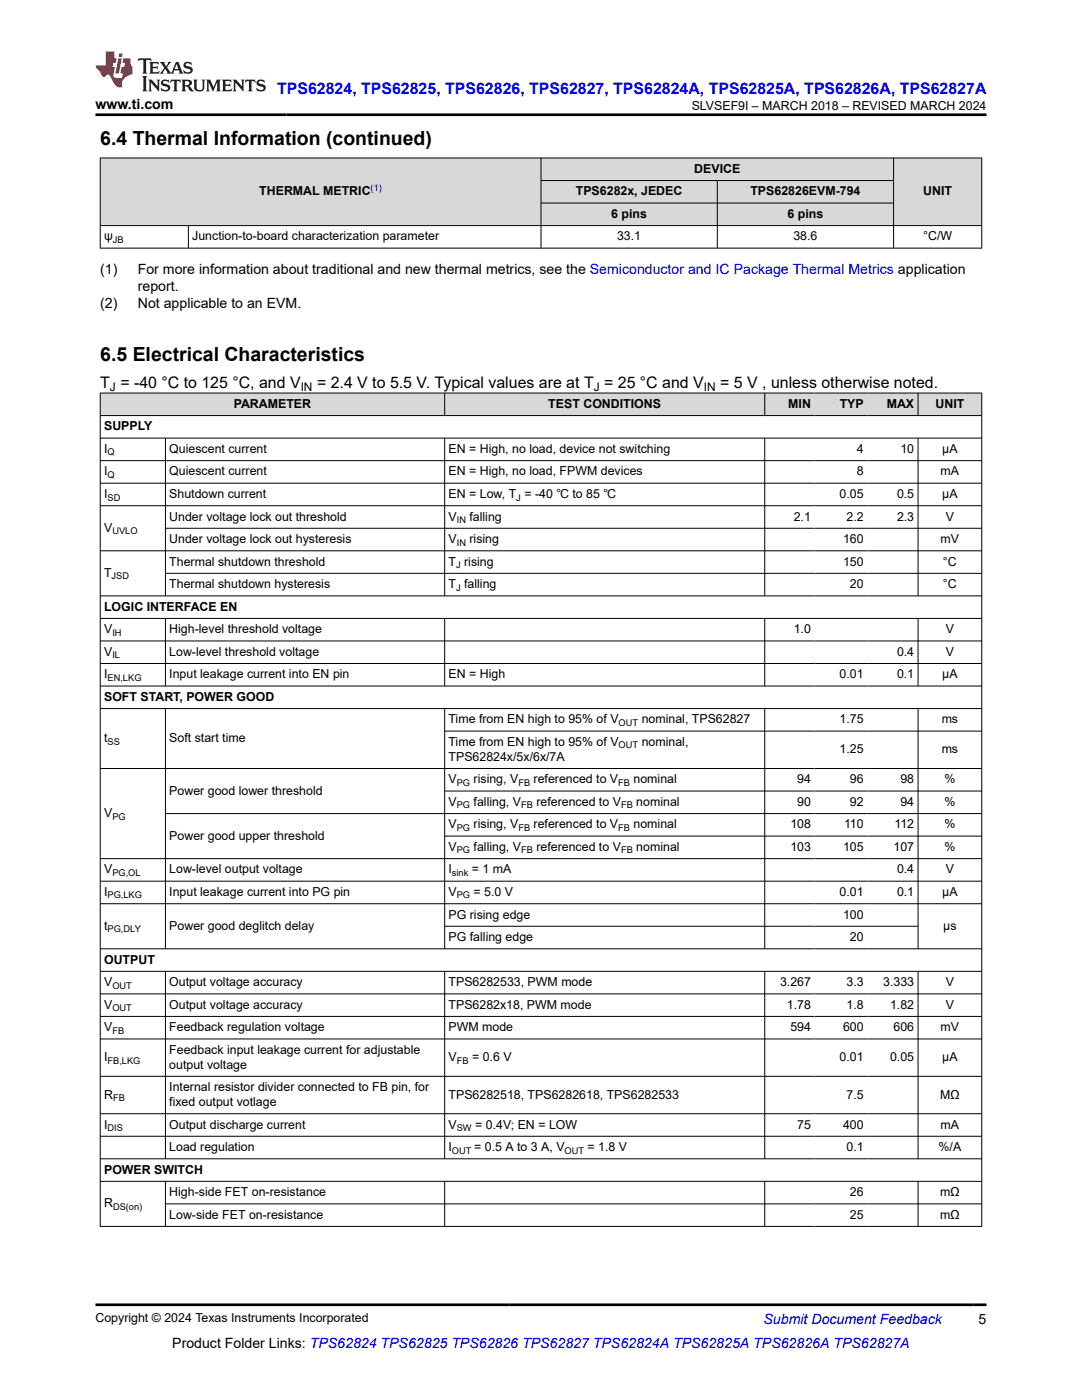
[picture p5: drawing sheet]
<svg xmlns="http://www.w3.org/2000/svg" width="216mm" height="279mm" viewBox="0 0 216 279" stroke-linecap="round" stroke-linejoin="round" font-family="sans-serif">
<defs><g id="words">
<g font-size="3.9">
<text x="20" y="28.8">6.4 Thermal Information (continued)</text>
<text x="20" y="71.9">6.5 Electrical Characteristics</text>
</g>
<text font-size="3.2" fill="#00f" x="55.3" y="18.7">TPS62824, TPS62825, TPS62826, TPS62827, TPS62824A, TPS62825A, TPS62826A, TPS62827A</text>
<g font-size="3.2">
<text x="20" y="77.4">T = -40 °C to 125 °C, and V</text>
<text x="63.3" y="77.4">= 2.4 V to 5.5 V. Typical values are at T = 25 °C and V</text>
<text x="143.7" y="77.4">= 5 V , unless otherwise noted.</text>
</g>
<g font-size="2.8">
<text x="19" y="21.8">www.ti.com</text>
<text x="20" y="54.7">(1)</text>
<text x="27.5" y="54.7">For more information about traditional and new thermal metrics, see the Semiconductor and IC Package Thermal Metrics application</text>
<text x="27.5" y="58.1">report.</text>
<text x="20" y="61.4">(2)</text>
<text x="27.5" y="61.4">Not applicable to an EVM.</text>
<text x="34.4" y="269">Product Folder Links: TPS62824 TPS62825 TPS62826 TPS62827 TPS62824A TPS62825A TPS62826A TPS62827A</text>
<text x="195.3" y="264.2">5</text>
</g>
<text font-size="2.8" fill="#00f" x="152.4" y="264.2">Submit Document Feedback</text>
<g font-size="2.5">
<text x="138" y="21.9">SLVSEF9I – MARCH 2018 – REVISED MARCH 2024</text>
<text x="138.5" y="34.5">DEVICE</text>
<text x="51.7" y="39">THERMAL METRIC</text>
<text x="114.9" y="39">TPS6282x, JEDEC</text>
<text x="149.7" y="39">TPS62826EVM-794</text>
<text x="184.2" y="39">UNIT</text>
<text x="20.8" y="48">ψ</text>
<text x="38.4" y="48">Junction-to-board characterization parameter</text>
<text x="122" y="43.5">6 pins</text>
<text x="123.1" y="48">33.1</text>
<text x="157.2" y="43.5">6 pins</text>
<text x="158.3" y="48">38.6</text>
<text x="184.2" y="48">°C/W</text>
<text x="46.6" y="81.4">PARAMETER</text>
<text x="109.4" y="81.4">TEST CONDITIONS</text>
<text x="157.3" y="81.4">MIN</text>
<text x="167.5" y="81.4">TYP</text>
<text x="176.9" y="81.4">MAX</text>
<text x="186.7" y="81.4">UNIT</text>
<text x="20.8" y="85.9">SUPPLY</text>
<text x="20.8" y="90.4">I</text>
<text x="20.8" y="94.9">I</text>
<text x="33.8" y="90.4">Quiescent current</text>
<text x="33.8" y="94.9">Quiescent current</text>
<text x="89.5" y="90.4">EN = High, no load, device not switching</text>
<text x="89.5" y="94.9">EN = High, no load, FPWM devices</text>
<text x="171" y="90.4">4</text>
<text x="171" y="94.9">8</text>
<text x="179.7" y="90.4">10</text>
<text x="187.7" y="94.9">mA</text>
<text x="188" y="90.4">µA</text>
<text x="20.8" y="99.4">I</text>
<text x="33.8" y="99.4">Shutdown current</text>
<text x="89.5" y="99.4">EN = Low, T = -40 ℃ to 85 ℃</text>
<text x="167.5" y="99.4">0.05</text>
<text x="179" y="99.4">0.5</text>
<text x="188" y="99.4">µA</text>
<text x="20.8" y="106.1">V</text>
<text x="33.8" y="103.9">Under voltage lock out threshold</text>
<text x="89.5" y="103.9">V</text>
<text x="93.7" y="103.9">falling</text>
<text x="158.4" y="103.9">2.1</text>
<text x="168.9" y="103.9">2.2</text>
<text x="179" y="103.9">2.3</text>
<text x="188.7" y="103.9">V</text>
<text x="33.8" y="108.4">Under voltage lock out hysteresis</text>
<text x="33.8" y="112.9">Thermal shutdown threshold</text>
<text x="89.5" y="108.4">V</text>
<text x="89.5" y="112.9">T rising</text>
<text x="93.7" y="108.4">rising</text>
<text x="168.2" y="108.4">160</text>
<text x="168.2" y="112.9">150</text>
<text x="187.7" y="108.4">mV</text>
<text x="188.2" y="112.9">°C</text>
<text x="20.8" y="115.1">T</text>
<text x="33.8" y="117.4">Thermal shutdown hysteresis</text>
<text x="89.5" y="117.4">T falling</text>
<text x="169.6" y="117.4">20</text>
<text x="188.2" y="117.4">°C</text>
<text x="20.8" y="121.9">LOGIC INTERFACE EN</text>
<text x="20.8" y="126.4">V</text>
<text x="20.8" y="130.9">V</text>
<text x="33.8" y="126.4">High-level threshold voltage</text>
<text x="33.8" y="130.9">Low-level threshold voltage</text>
<text x="158.4" y="126.4">1.0</text>
<text x="179" y="130.9">0.4</text>
<text x="188.7" y="126.4">V</text>
<text x="188.7" y="130.9">V</text>
<text x="20.8" y="135.4">I</text>
<text x="33.8" y="135.4">Input leakage current into EN pin</text>
<text x="89.5" y="135.4">EN = High</text>
<text x="167.5" y="135.4">0.01</text>
<text x="179" y="135.4">0.1</text>
<text x="188" y="135.4">µA</text>
<text x="20.8" y="139.9">SOFT START, POWER GOOD</text>
<text x="20.8" y="148.1">t</text>
<text x="33.8" y="148.1">Soft start time</text>
<text x="89.5" y="144.4">Time from EN high to 95% of V</text>
<text x="89.5" y="148.9">Time from EN high to 95% of V</text>
<text x="128" y="144.4">nominal, TPS62827</text>
<text x="128" y="148.9">nominal,</text>
<text x="167.5" y="144.4">1.75</text>
<text x="187.9" y="144.4">ms</text>
<text x="89.5" y="151.8">TPS62824x/5x/6x/7A</text>
<text x="167.5" y="150.4">1.25</text>
<text x="187.9" y="150.4">ms</text>
<text x="33.8" y="158.6">Power good lower threshold</text>
<text x="89.5" y="156.3">V</text>
<text x="89.5" y="160.8">V</text>
<text x="94.5" y="156.3">rising, V</text>
<text x="94.5" y="160.8">falling, V</text>
<text x="106.5" y="156.3">referenced to V</text>
<text x="107" y="160.8">referenced to V</text>
<text x="126.4" y="156.3">nominal</text>
<text x="127" y="160.8">nominal</text>
<text x="159.1" y="156.3">94</text>
<text x="159.1" y="160.8">90</text>
<text x="169.6" y="156.3">96</text>
<text x="169.6" y="160.8">92</text>
<text x="179.7" y="156.3">98</text>
<text x="179.7" y="160.8">94</text>
<text x="188.4" y="156.3">%</text>
<text x="188.4" y="160.8">%</text>
<text x="20.8" y="163.1">V</text>
<text x="33.8" y="167.6">Power good upper threshold</text>
<text x="89.5" y="165.3">V</text>
<text x="94.5" y="165.3">rising, V</text>
<text x="106.5" y="165.3">referenced to V</text>
<text x="126.4" y="165.3">nominal</text>
<text x="157.7" y="165.3">108</text>
<text x="168.4" y="165.3">110</text>
<text x="178.5" y="165.3">112</text>
<text x="188.4" y="165.3">%</text>
<text x="89.5" y="169.8">V</text>
<text x="94.5" y="169.8">falling, V</text>
<text x="107" y="169.8">referenced to V</text>
<text x="127" y="169.8">nominal</text>
<text x="157.7" y="169.8">103</text>
<text x="168.2" y="169.8">105</text>
<text x="178.3" y="169.8">107</text>
<text x="188.4" y="169.8">%</text>
<text x="20.8" y="174.3">V</text>
<text x="20.8" y="178.8">I</text>
<text x="33.8" y="174.3">Low-level output voltage</text>
<text x="33.8" y="178.8">Input leakage current into PG pin</text>
<text x="89.5" y="174.3">I</text>
<text x="89.5" y="178.8">V</text>
<text x="94.2" y="174.3">= 1 mA</text>
<text x="94.5" y="178.8">= 5.0 V</text>
<text x="167.5" y="178.8">0.01</text>
<text x="179" y="174.3">0.4</text>
<text x="179" y="178.8">0.1</text>
<text x="188" y="178.8">µA</text>
<text x="188.7" y="174.3">V</text>
<text x="20.8" y="185.6">t</text>
<text x="33.8" y="185.6">Power good deglitch delay</text>
<text x="89.5" y="183.3">PG rising edge</text>
<text x="168.2" y="183.3">100</text>
<text x="188.2" y="185.6">µs</text>
<text x="89.5" y="187.8">PG falling edge</text>
<text x="169.6" y="187.8">20</text>
<text x="20.8" y="192.3">OUTPUT</text>
<text x="20.8" y="196.8">V</text>
<text x="33.8" y="196.8">Output voltage accuracy</text>
<text x="89.5" y="196.8">TPS6282533, PWM mode</text>
<text x="155.6" y="196.8">3.267</text>
<text x="168.9" y="196.8">3.3</text>
<text x="176.2" y="196.8">3.333</text>
<text x="188.7" y="196.8">V</text>
<text x="20.8" y="201.3">V</text>
<text x="33.8" y="201.3">Output voltage accuracy</text>
<text x="89.5" y="201.3">TPS6282x18, PWM mode</text>
<text x="157" y="201.3">1.78</text>
<text x="168.9" y="201.3">1.8</text>
<text x="177.6" y="201.3">1.82</text>
<text x="188.7" y="201.3">V</text>
<text x="20.8" y="205.8">V</text>
<text x="33.8" y="205.8">Feedback regulation voltage</text>
<text x="89.5" y="205.8">PWM mode</text>
<text x="157.7" y="205.8">594</text>
<text x="168.2" y="205.8">600</text>
<text x="178.3" y="205.8">606</text>
<text x="187.7" y="205.8">mV</text>
<text x="20.8" y="211.8">I</text>
<text x="33.8" y="210.3">Feedback input leakage current for adjustable</text>
<text x="33.8" y="213.3">output voltage</text>
<text x="89.5" y="211.8">V</text>
<text x="94.2" y="211.8">= 0.6 V</text>
<text x="167.5" y="211.8">0.01</text>
<text x="177.6" y="211.8">0.05</text>
<text x="188" y="211.8">µA</text>
<text x="20.8" y="219.2">R</text>
<text x="33.8" y="217.8">Internal resistor divider connected to FB pin, for</text>
<text x="33.8" y="220.7">fixed output votlage</text>
<text x="89.5" y="219.2">TPS6282518, TPS6282618, TPS6282533</text>
<text x="168.9" y="219.2">7.5</text>
<text x="187.6" y="219.2">MΩ</text>
<text x="20.8" y="225.2">I</text>
<text x="33.8" y="225.2">Output discharge current</text>
<text x="89.5" y="225.2">V</text>
<text x="94.8" y="225.2">= 0.4V; EN = LOW</text>
<text x="159.1" y="225.2">75</text>
<text x="168.2" y="225.2">400</text>
<text x="187.7" y="225.2">mA</text>
<text x="33.8" y="229.7">Load regulation</text>
<text x="89.5" y="229.7">I</text>
<text x="94.6" y="229.7">= 0.5 A to 3 A, V</text>
<text x="117.3" y="229.7">= 1.8 V</text>
<text x="168.9" y="229.7">0.1</text>
<text x="187.3" y="229.7">%/A</text>
<text x="20.8" y="234.2">POWER SWITCH</text>
<text x="33.8" y="238.7">High-side FET on-resistance</text>
<text x="169.6" y="238.7">26</text>
<text x="187.6" y="238.7">mΩ</text>
<text x="20.8" y="241">R</text>
<text x="33.8" y="243.2">Low-side FET on-resistance</text>
<text x="169.6" y="243.2">25</text>
<text x="187.6" y="243.2">mΩ</text>
<text x="19" y="263.9">Copyright © 2024 Texas Instruments Incorporated</text>
</g>
<g font-size="2.4">
<text x="21.9" y="78">J</text>
<text x="60" y="78">IN</text>
<text x="118.5" y="78">J</text>
<text x="140.4" y="78">IN</text>
</g>
<text font-size="1.9" fill="#00f" x="74" y="38.2">(1)</text>
<g font-size="1.9">
<text x="22.5" y="48.5">JB</text>
<text x="21.5" y="90.9">Q</text>
<text x="21.5" y="95.4">Q</text>
<text x="21.5" y="99.9">SD</text>
<text x="103" y="99.9">J</text>
<text x="22.4" y="106.6">UVLO</text>
<text x="91.1" y="104.4">IN</text>
<text x="91" y="113.4">J</text>
<text x="91.1" y="108.9">IN</text>
<text x="22.3" y="115.6">JSD</text>
<text x="91" y="117.9">J</text>
<text x="22.4" y="126.9">IH</text>
<text x="22.4" y="131.4">IL</text>
<text x="21.5" y="135.9">EN,LKG</text>
<text x="21.5" y="148.6">SS</text>
<text x="123.4" y="144.9">OUT</text>
<text x="123.4" y="149.4">OUT</text>
<text x="91.1" y="156.8">PG</text>
<text x="91.1" y="161.3">PG</text>
<text x="103.4" y="156.8">FB</text>
<text x="104" y="161.3">FB</text>
<text x="123.4" y="156.8">FB</text>
<text x="123.9" y="161.3">FB</text>
<text x="22.4" y="163.6">PG</text>
<text x="91.1" y="165.8">PG</text>
<text x="103.4" y="165.8">FB</text>
<text x="123.4" y="165.8">FB</text>
<text x="91.1" y="170.3">PG</text>
<text x="104" y="170.3">FB</text>
<text x="123.9" y="170.3">FB</text>
<text x="21.5" y="179.3">PG,LKG</text>
<text x="22.4" y="174.8">PG,OL</text>
<text x="90.2" y="174.8">sink</text>
<text x="91.1" y="179.3">PG</text>
<text x="21.5" y="186.1">PG,DLY</text>
<text x="22.4" y="197.3">OUT</text>
<text x="22.4" y="201.8">OUT</text>
<text x="22.4" y="206.3">FB</text>
<text x="21.5" y="212.3">FB,LKG</text>
<text x="91.1" y="212.3">FB</text>
<text x="22.6" y="219.7">FB</text>
<text x="21.5" y="225.7">DIS</text>
<text x="91.1" y="225.7">SW</text>
<text x="90.2" y="230.2">OUT</text>
<text x="112.7" y="230.2">OUT</text>
<text x="22.6" y="241.5">DS(on)</text>
</g>
</g></defs>
<g fill="#d8d8d8">
<path d="M20 31.5h175.9v4.5h-175.9z" fill-rule="evenodd"/>
<path d="M20.1 31.6h87.8v13.4h-87.8z" fill-rule="evenodd"/>
<path d="M108 31.6h70.2v4.4h-70.2z" fill-rule="evenodd"/>
<path d="M178.4 31.6h17.4v13.4h-17.4z" fill-rule="evenodd"/>
<path d="M108 36.1h35.1v4.4h-35.1z" fill-rule="evenodd"/>
<path d="M143.2 36.1h35v4.4h-35z" fill-rule="evenodd"/>
<path d="M108 40.6h35.1v4.4h-35.1z" fill-rule="evenodd"/>
<path d="M143.2 40.6h35v4.4h-35z" fill-rule="evenodd"/>
</g>
<path d="M19.9 31.5h176.1M20 31.5v18.1M107.9 31.5v18.1M107.9 36h70.5M143.1 36v13.6M178.3 31.5v18.1M195.9 31.5v18.1M19.9 45h176.1M19.9 49.5h176.1M37.6 45v4.6M107.9 40.5h70.5" fill="none" stroke="#000" stroke-width=".2"/>
<g fill="#d8d8d8">
<path d="M20 78.4h175.9v4.5h-175.9z" fill-rule="evenodd"/>
<path d="M20.1 78.5h68.6v4.4h-68.6z" fill-rule="evenodd"/>
<path d="M88.8 78.5h63.7v4.4h-63.7z" fill-rule="evenodd"/>
<path d="M152.7 78.5h9.8v4.4h-9.8z" fill-rule="evenodd"/>
<path d="M162.5 78.5h10.6v4.4h-10.6z" fill-rule="evenodd"/>
<path d="M173.1 78.5h10v4.4h-10z" fill-rule="evenodd"/>
<path d="M183.2 78.5h12.6v4.4h-12.6z" fill-rule="evenodd"/>
</g>
<g fill="none" stroke="#000" stroke-width=".2">
<path d="M19.9 78.4h176.1M20 78.4v166.4M88.7 78.4v4.6M152.6 78.4v4.6M183.2 78.4v4.6M195.9 78.4v166.4M19.9 82.9h176.1M19.9 87.4h176.1M19.9 91.9h176.1M19.9 96.4h176.1M33 87.4v31.6M88.7 87.4v31.6"/>
<path d="M152.6 87.4v31.6M183.2 87.4v31.6M19.9 100.9h176.1M19.9 118.9h176.1M33 105.4h163M33 114.4h163M196 109.9h-176.1M19.9 123.4h176.1M19.9 127.9h176.1M19.9 132.4h176.1M19.9 136.9h176.1M33 123.4v13.6"/>
<path d="M88.7 123.4v13.6M152.6 123.4v13.6M183.2 123.4v13.6M19.9 141.4h176.1M33 141.4v48M88.7 141.4v48M88.7 145.9h107.3M88.7 157.9h107.3M152.6 141.4v48M183.2 141.4v48M196 153.4h-176.1M19.9 171.4h176.1"/>
<path d="M19.9 175.9h176.1M33 162.4h163M88.7 166.9h107.3M19.9 180.4h176.1M19.9 189.4h176.1M19.9 193.9h176.1M19.9 198.3h176.1M33 193.9v37.4M88.7 193.9v37.4M88.7 184.9h94.5M152.6 193.9v37.4M183.2 193.9v37.4"/>
<path d="M19.9 202.8h176.1M19.9 207.3h176.1M19.9 214.8h176.1M19.9 222.3h176.1M19.9 226.8h176.1M19.9 231.3h176.1M19.9 235.8h176.1M33 235.8v9M88.7 235.8v9M152.6 235.8v9M183.2 235.8v9M19.9 244.8h176.1"/>
<path d="M33 240.3h163"/>
</g>
<path d="M27.7 11.6l-.2 .6 .5-.2h.6v.1v2.2l-.2 .4h1l-.2-.4v-2.2v-.1h.5l.5 .2-.1-.6zM29.8 12.4l.2 .3v1.6l-.2 .4h1.9l.1-.6a1.08 1.08 0 0 1-1.3 .2v-.7h.6l.4 .2v-.7l-.4 .2h-.6v-.5l.2-.2a1 1 0 0 1 1 .3l-.1-.5zM31.8 12.4l1 1.1-1 1.2h.9l-.2-.2 .4-.8 .5 .8-.2 .2h1.6l-.2-.2 .1-.5h1l.1 .5-.1 .2h.9l-.2-.4-.8-1.9h-.5l-1 2.1-.8-1.1 .9-1h-.8l.2 .2-.5 .6-.3-.6 .1-.2zM35.2 12.8l.4 1h-.8zM36.8 12.5a.65 .65 0 0 0-.2 .7 .65 .65 0 0 0 .6 .5l.7 .1 .1 .3a.79 .79 0 0 1-.7 .4 .79 .79 0 0 1-.7-.5l.1 .7 .2-.1a.93 .93 0 0 0 1.1 0 .93 .93 0 0 0 .4-.9 1.46 1.46 0 0 0-1.2-.6l-.1-.3a1.09 1.09 0 0 1 1.2 .2l-.2-.6-.1 .1-.6-.2zM28.4 15.2l.2 .4v2.2l-.2 .4h1l-.2-.4v-2.2l.2-.4zM29.6 15.9l.2 .4v1.5l-.2 .4h.8l-.3-.4v-1.3l1.7 1.8v-2l.2-.4h-.8l.2 .2 .1 1.1-1.2-1.3zM32.3 16a.65 .65 0 0 0-.2 .8 .65 .65 0 0 0 .7 .4l.6 .2 .1 .2a.79 .79 0 0 1-.7 .4 .79 .79 0 0 1-.7-.5l.1 .7 .2-.1a.93 .93 0 0 0 1.1 .1 .93 .93 0 0 0 .4-1 1.46 1.46 0 0 0-1.2-.5l-.1-.4a1.09 1.09 0 0 1 1.2 .2l-.2-.6-.1 .1-.6-.1zM34.1 15.9l-.1 .6a.63 .63 0 0 1 .7-.3l.1 1.6-.3 .4h1l-.2-.4v-1.6a.66 .66 0 0 1 .8 .3l-.1-.6zM36.2 15.9l.2 .4v1.5l-.2 .4h.9l-.2-.2v-.7h.5l.1 .2a.79 .79 0 0 0 1.2 .6l-1-.9a.61 .61 0 0 0 .6-.6 .61 .61 0 0 0-.5-.7zM36.9 16.2h.2a.47 .47 0 0 1 .5 .1 .47 .47 0 0 1 .1 .5l-.2 .1-.6 .1zM38.5 15.9l.2 .2a2.27 2.27 0 0 0 .4 2 1.04 1.04 0 0 0 1.7-.7v-1.3l.2-.2h-.8l.2 .4v1.1a.6 .6 0 0 1-.6 .6 .6 .6 0 0 1-.6-.6v-1.1l.3-.4zM41.1 15.9l.2 .4v1.5l-.2 .4h.7l-.2-.4v-1.4l.9 1.9 .8-1.9v1.4l-.2 .4h1l-.3-.4v-1.5l.3-.4h-.8l-.7 1.5-.7-1.5zM44.3 15.9l.2 .4v1.5l-.2 .4h1.9l.1-.6a1.09 1.09 0 0 1-1.3 .2v-.7h.6l.4 .2v-.6l-.4 .2h-.6v-.6l.2-.1a1.01 1.01 0 0 1 1 .3l-.1-.6zM46.4 15.9l.3 .4v1.5l-.3 .4h.8l-.2-.4v-1.3l1.6 1.8v-2l.2-.4h-.7l.2 .2v1.1l-1.2-1.3zM49 15.9l-.1 .6a.63 .63 0 0 1 .8-.3v1.6l-.3 .4h1l-.2-.4v-1.6a.66 .66 0 0 1 .8 .3l-.1-.6zM51.4 16a.65 .65 0 0 0-.2 .8 .65 .65 0 0 0 .6 .4l.6 .2 .2 .2a.79 .79 0 0 1-.8 .4 .79 .79 0 0 1-.6-.5l.1 .7 .2-.1a.93 .93 0 0 0 1 .1 .93 .93 0 0 0 .5-1 1.46 1.46 0 0 0-1.3-.5l-.1-.4a1.09 1.09 0 0 1 1.3 .2l-.2-.6-.2 .1-.5-.1z" fill="#231f20"/>
<path d="M21.1 10.3v2.7h-2.1l.1 .4 .9 1a.95 .95 0 0 0 .9 .9 .59 .59 0 0 1 .6-.4 .59 .59 0 0 1 .5 .3l.4 .8a1.59 1.59 0 0 0 2.1 1.4 1.61 1.61 0 0 1 1-2.3l1-.3-.1-1.5a1.59 1.59 0 0 1-.4-1.7h-1.4l-.2 .9h.5l-.1 .9h-.5l-.2 .9v.3l.4 .1-.2 .9h-.6a.73 .73 0 0 1-1.1-.7l.3-1.5h-.5l.2-.9h.5l.2-.9h-.5v-1.3zM23.6 11.6l-.6 3.1h.7l.6-3.1zM23.8 10.7l-.1 .6h.7l.1-.6z" fill="#ed1c24"/>
<path d="M19 22.9h177.8M19 260.4h177.8" fill="none" stroke="#000" stroke-width=".53"/>
<use href="#words"/>
</svg>
